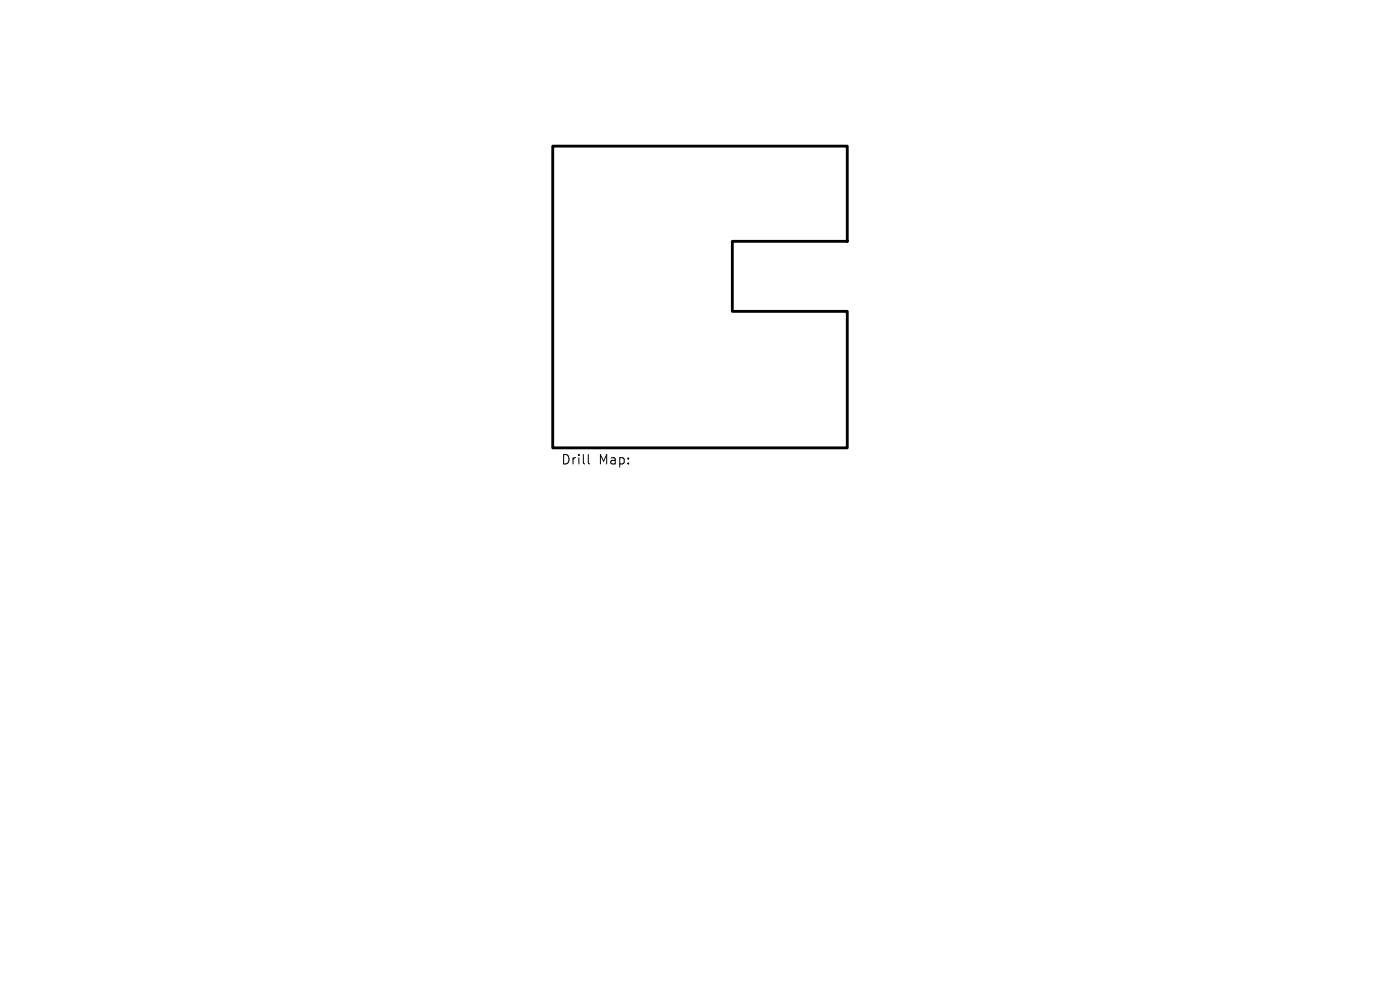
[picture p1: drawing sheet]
<svg xmlns="http://www.w3.org/2000/svg" width="297mm" height="210mm" viewBox="0 0 297 210" stroke-linecap="round" stroke-linejoin="round" font-family="sans-serif">
<defs><g id="words">
<g font-size="2.8">
<text x="119" y="98.8">Drill</text>
<text x="127" y="98.8">Map:</text>
</g>
</g></defs>
<path d="M117.3 31h62.4v20.2h-24.3v14.9h24.3v28.9h-62.4z" fill="none" stroke="#000" stroke-width=".6"/>
<path d="M124.8 96.4v1.7l.3 .3" fill="none" stroke="#000" stroke-width=".21"/>
<use href="#words"/>
</svg>
